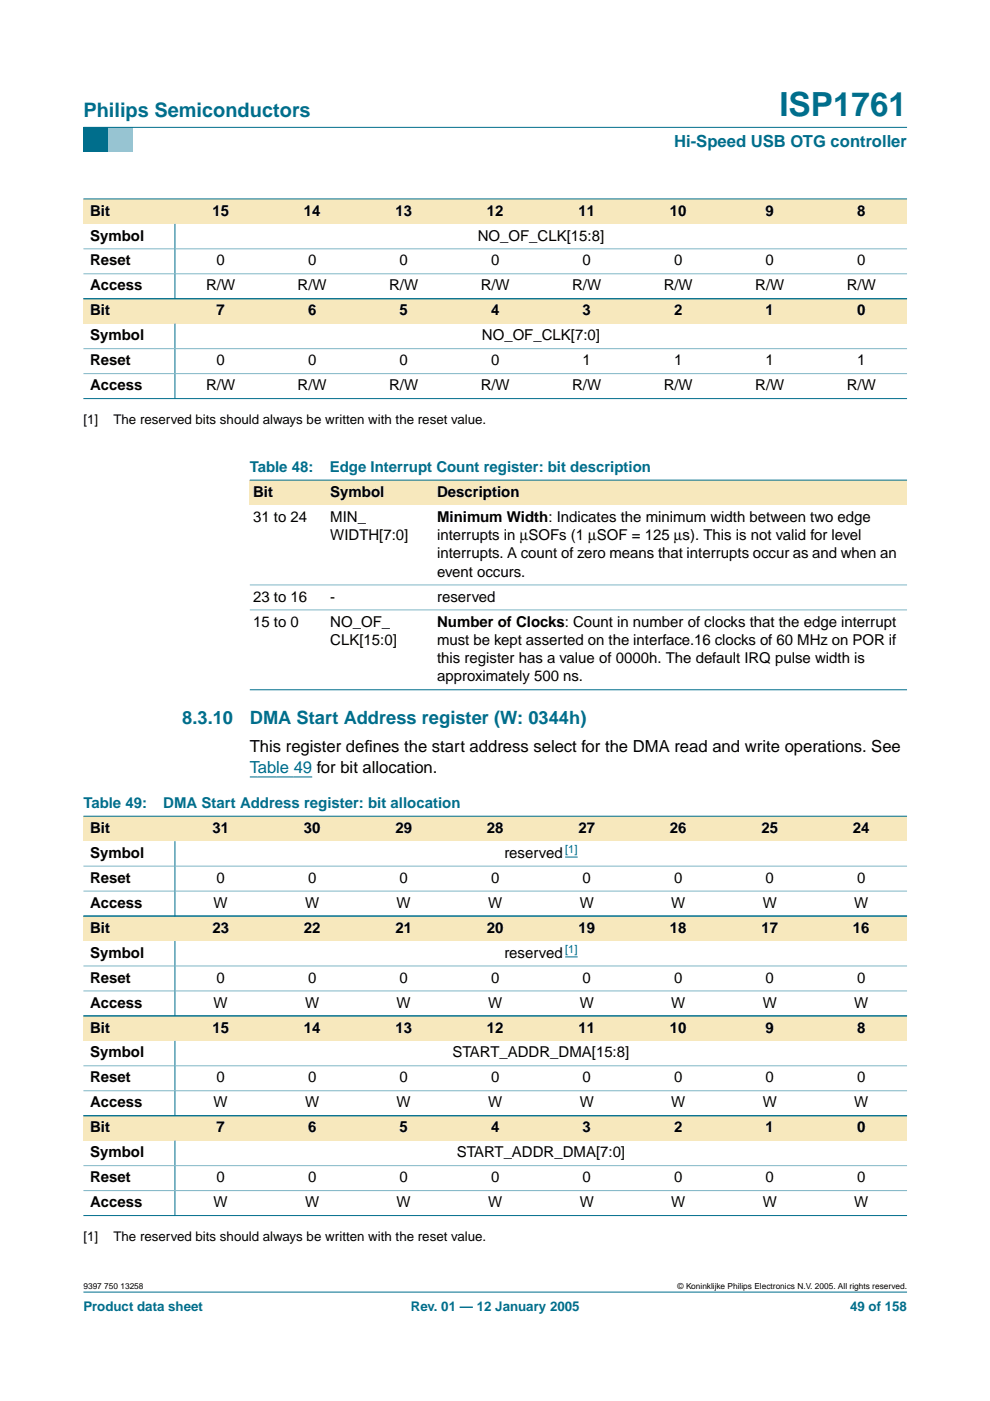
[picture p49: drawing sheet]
<svg xmlns="http://www.w3.org/2000/svg" width="210mm" height="297mm" viewBox="0 0 210 297" stroke-linecap="round" stroke-linejoin="round" font-family="sans-serif">
<defs><g id="words">
<text font-size="7.1" fill="#006e8c" x="165.2" y="24.7">ISP1761</text>
<text font-size="4.2" fill="#006e8c" x="17.7" y="24.9">Philips Semiconductors</text>
<g font-size="3.9" fill="#006e8c">
<text x="38.7" y="153.4">8.3.10</text>
<text x="53" y="153.4">DMA Start Address register (W: 0344h)</text>
</g>
<text font-size="3.5" fill="#006e8c" x="142.9" y="31.1">Hi-Speed USB OTG controller</text>
<g font-size="3.5">
<text x="53" y="159.5">This register def</text>
<text x="77.3" y="159.5">ines the start address select for the DMA read and write operations. See</text>
</g>
<text font-size="3.5" fill="#00f" x="53" y="163.9">Table 49 for bit allocation.</text>
<g font-size="3.2">
<text x="19.1" y="45.7">Bit</text>
<text x="45" y="45.7">15</text>
<text x="64.4" y="45.7">14</text>
<text x="83.8" y="45.7">13</text>
<text x="103.2" y="45.7">12</text>
<text x="122.6" y="45.7">11</text>
<text x="142" y="45.7">10</text>
<text x="162.3" y="45.7">9</text>
<text x="181.7" y="45.7">8</text>
<text x="19.1" y="51">Symbol</text>
<text x="101.3" y="51">NO_OF_CLK[15:8]</text>
<text x="19.1" y="56.3">Reset</text>
<text x="45.9" y="56.3">0</text>
<text x="65.3" y="56.3">0</text>
<text x="84.7" y="56.3">0</text>
<text x="104.1" y="56.3">0</text>
<text x="123.5" y="56.3">0</text>
<text x="142.9" y="56.3">0</text>
<text x="162.3" y="56.3">0</text>
<text x="181.7" y="56.3">0</text>
<text x="19.1" y="61.6">Access</text>
<text x="43.7" y="61.6">R/W</text>
<text x="63.1" y="61.6">R/W</text>
<text x="82.5" y="61.6">R/W</text>
<text x="101.9" y="61.6">R/W</text>
<text x="121.3" y="61.6">R/W</text>
<text x="140.7" y="61.6">R/W</text>
<text x="160.1" y="61.6">R/W</text>
<text x="179.5" y="61.6">R/W</text>
<text x="19.1" y="66.9">Bit</text>
<text x="45.9" y="66.9">7</text>
<text x="65.3" y="66.9">6</text>
<text x="84.7" y="66.9">5</text>
<text x="104.1" y="66.9">4</text>
<text x="123.5" y="66.9">3</text>
<text x="142.9" y="66.9">2</text>
<text x="162.3" y="66.9">1</text>
<text x="181.7" y="66.9">0</text>
<text x="19.1" y="72.2">Symbol</text>
<text x="19.1" y="77.5">Reset</text>
<text x="45.9" y="77.5">0</text>
<text x="65.3" y="77.5">0</text>
<text x="84.7" y="77.5">0</text>
<text x="102.2" y="72.2">NO_OF_CLK[7:0]</text>
<text x="104.1" y="77.5">0</text>
<text x="123.5" y="77.5">1</text>
<text x="142.9" y="77.5">1</text>
<text x="162.3" y="77.5">1</text>
<text x="181.7" y="77.5">1</text>
<text x="19.1" y="82.7">Access</text>
<text x="43.7" y="82.7">R/W</text>
<text x="63.1" y="82.7">R/W</text>
<text x="82.5" y="82.7">R/W</text>
<text x="101.9" y="82.7">R/W</text>
<text x="121.3" y="82.7">R/W</text>
<text x="140.7" y="82.7">R/W</text>
<text x="160.1" y="82.7">R/W</text>
<text x="179.5" y="82.7">R/W</text>
<text x="53.7" y="105.3">Bit</text>
<text x="70" y="105.3">Symbol</text>
<text x="92.7" y="105.3">Description</text>
<text x="53.7" y="110.6">31 to 24</text>
<text x="70" y="110.6">MIN_</text>
<text x="92.7" y="110.6">Minimum Width: Indicates the minimum width between two edge</text>
<text x="70" y="114.5">WIDTH[7:0]</text>
<text x="92.7" y="114.5">interrupts in µSOFs (1 µSOF = 125 µs). This is not valid for level</text>
<text x="92.7" y="118.4">interrupts. A count of zero means that interrupts occur as and when an</text>
<text x="92.7" y="122.3">event occurs.</text>
<text x="53.7" y="127.5">23 to 16</text>
<text x="70" y="127.5">-</text>
<text x="92.7" y="127.5">reserved</text>
<text x="53.7" y="132.8">15 to 0</text>
<text x="70" y="132.8">NO_OF_</text>
<text x="70" y="136.7">CLK[15:0]</text>
<text x="92.7" y="132.8">Number of Clocks: Count in number of clocks that the edge interrupt</text>
<text x="92.7" y="136.7">must be kept asserted on the interface.16 clocks of 60 MHz on POR if</text>
<text x="92.7" y="140.6">this register has a value of 0000h. The default IRQ pulse width is</text>
<text x="92.7" y="144.5">approximately 500 ns.</text>
<text x="19.1" y="176.6">Bit</text>
<text x="45" y="176.6">31</text>
<text x="64.4" y="176.6">30</text>
<text x="83.8" y="176.6">29</text>
<text x="103.2" y="176.6">28</text>
<text x="122.6" y="176.6">27</text>
<text x="142" y="176.6">26</text>
<text x="161.4" y="176.6">25</text>
<text x="180.8" y="176.6">24</text>
<text x="19.1" y="181.9">Symbol</text>
<text x="106.9" y="181.9">reserved</text>
<text x="19.1" y="187.2">Reset</text>
<text x="45.9" y="187.2">0</text>
<text x="65.3" y="187.2">0</text>
<text x="84.7" y="187.2">0</text>
<text x="104.1" y="187.2">0</text>
<text x="123.5" y="187.2">0</text>
<text x="142.9" y="187.2">0</text>
<text x="162.3" y="187.2">0</text>
<text x="181.7" y="187.2">0</text>
<text x="19.1" y="192.5">Access</text>
<text x="19.1" y="197.7">Bit</text>
<text x="45" y="197.7">23</text>
<text x="45.3" y="192.5">W</text>
<text x="64.4" y="197.7">22</text>
<text x="64.7" y="192.5">W</text>
<text x="83.8" y="197.7">21</text>
<text x="84.1" y="192.5">W</text>
<text x="103.2" y="197.7">20</text>
<text x="103.5" y="192.5">W</text>
<text x="122.6" y="197.7">19</text>
<text x="122.9" y="192.5">W</text>
<text x="142" y="197.7">18</text>
<text x="142.3" y="192.5">W</text>
<text x="161.4" y="197.7">17</text>
<text x="161.7" y="192.5">W</text>
<text x="180.8" y="197.7">16</text>
<text x="181.1" y="192.5">W</text>
<text x="19.1" y="203">Symbol</text>
<text x="106.9" y="203">reserved</text>
<text x="19.1" y="208.3">Reset</text>
<text x="45.9" y="208.3">0</text>
<text x="65.3" y="208.3">0</text>
<text x="84.7" y="208.3">0</text>
<text x="104.1" y="208.3">0</text>
<text x="123.5" y="208.3">0</text>
<text x="142.9" y="208.3">0</text>
<text x="162.3" y="208.3">0</text>
<text x="181.7" y="208.3">0</text>
<text x="19.1" y="213.6">Access</text>
<text x="45.3" y="213.6">W</text>
<text x="64.7" y="213.6">W</text>
<text x="84.1" y="213.6">W</text>
<text x="103.5" y="213.6">W</text>
<text x="122.9" y="213.6">W</text>
<text x="142.3" y="213.6">W</text>
<text x="161.7" y="213.6">W</text>
<text x="181.1" y="213.6">W</text>
<text x="19.1" y="218.9">Bit</text>
<text x="45" y="218.9">15</text>
<text x="64.4" y="218.9">14</text>
<text x="83.8" y="218.9">13</text>
<text x="103.2" y="218.9">12</text>
<text x="122.6" y="218.9">11</text>
<text x="142" y="218.9">10</text>
<text x="162.3" y="218.9">9</text>
<text x="181.7" y="218.9">8</text>
<text x="19.1" y="224.2">Symbol</text>
<text x="96" y="224.2">START_ADDR_DMA[15:8]</text>
<text x="19.1" y="229.5">Reset</text>
<text x="45.9" y="229.5">0</text>
<text x="65.3" y="229.5">0</text>
<text x="84.7" y="229.5">0</text>
<text x="104.1" y="229.5">0</text>
<text x="123.5" y="229.5">0</text>
<text x="142.9" y="229.5">0</text>
<text x="162.3" y="229.5">0</text>
<text x="181.7" y="229.5">0</text>
<text x="19.1" y="234.8">Access</text>
<text x="45.3" y="234.8">W</text>
<text x="64.7" y="234.8">W</text>
<text x="84.1" y="234.8">W</text>
<text x="103.5" y="234.8">W</text>
<text x="122.9" y="234.8">W</text>
<text x="142.3" y="234.8">W</text>
<text x="161.7" y="234.8">W</text>
<text x="181.1" y="234.8">W</text>
<text x="19.1" y="240.1">Bit</text>
<text x="19.1" y="245.4">Symbol</text>
<text x="45.9" y="240.1">7</text>
<text x="65.3" y="240.1">6</text>
<text x="84.7" y="240.1">5</text>
<text x="96.9" y="245.4">START_ADDR_DMA[7:0]</text>
<text x="104.1" y="240.1">4</text>
<text x="123.5" y="240.1">3</text>
<text x="142.9" y="240.1">2</text>
<text x="162.3" y="240.1">1</text>
<text x="181.7" y="240.1">0</text>
<text x="19.1" y="250.7">Reset</text>
<text x="45.9" y="250.7">0</text>
<text x="65.3" y="250.7">0</text>
<text x="84.7" y="250.7">0</text>
<text x="104.1" y="250.7">0</text>
<text x="123.5" y="250.7">0</text>
<text x="142.9" y="250.7">0</text>
<text x="162.3" y="250.7">0</text>
<text x="181.7" y="250.7">0</text>
<text x="19.1" y="256">Access</text>
<text x="45.3" y="256">W</text>
<text x="64.7" y="256">W</text>
<text x="84.1" y="256">W</text>
<text x="103.5" y="256">W</text>
<text x="122.9" y="256">W</text>
<text x="142.3" y="256">W</text>
<text x="161.7" y="256">W</text>
<text x="181.1" y="256">W</text>
</g>
<g font-size="3.2" fill="#006e8c">
<text x="53" y="100">Table 48:</text>
<text x="69.9" y="100">Edge Interrupt Count register: bit description</text>
<text x="17.7" y="171.3">Table 49:</text>
<text x="34.6" y="171.3">DMA Start Address register: bit allocation</text>
</g>
<g font-size="2.8">
<text x="17.7" y="89.9">[1]</text>
<text x="24" y="89.9">The reserved bits should always be written with the reset value.</text>
<text x="17.7" y="263.1">[1]</text>
<text x="24" y="263.1">The reserved bits should always be written with the reset value.</text>
</g>
<g font-size="2.8" fill="#006e8c">
<text x="17.7" y="278">Product data sheet</text>
<text x="87.1" y="278">Rev. 01 — 12 January 2005</text>
<text x="180.2" y="278">49 of 158</text>
</g>
<g font-size="2.4" fill="#00f">
<text x="119.8" y="180.9">[1]</text>
<text x="119.8" y="202.1">[1]</text>
</g>
<g font-size="1.8">
<text x="17.7" y="273.4">9397 750 13258</text>
<text x="143.7" y="273.4">© Koninklijke Philips Electronics N.V. 2005. All rights reserved.</text>
</g>
</g></defs>
<path d="M17.7 273.9h174.6z" fill="#006e8c" stroke="#006e8c" stroke-width=".21"/>
<path d="M17.7 27h5.3v5.3h-5.3z" fill-rule="evenodd" fill="#006e8c"/>
<path d="M23 27h5.3v5.3h-5.3z" fill-rule="evenodd" fill="#96c4d6"/>
<path d="M17.7 27h174.6z" fill="#006e8c" stroke="#006e8c" stroke-width=".21"/>
<path d="M53 164.7h13.2" fill="none" stroke="#00f" stroke-width=".21"/>
<g fill="#f7e8bd">
<path d="M17.7 42.2h19.4v5.3h-19.4z" fill-rule="evenodd"/>
<path d="M37.1 42.2h19.4v5.3h-19.4z" fill-rule="evenodd"/>
<path d="M56.5 42.2h19.4v5.3h-19.4z" fill-rule="evenodd"/>
<path d="M75.9 42.2h19.4v5.3h-19.4z" fill-rule="evenodd"/>
<path d="M95.3 42.2h19.4v5.3h-19.4z" fill-rule="evenodd"/>
<path d="M114.7 42.2h19.4v5.3h-19.4z" fill-rule="evenodd"/>
<path d="M134.1 42.2h19.4v5.3h-19.4z" fill-rule="evenodd"/>
<path d="M153.5 42.2h19.4v5.3h-19.4z" fill-rule="evenodd"/>
<path d="M172.9 42.2h19.4v5.3h-19.4z" fill-rule="evenodd"/>
<path d="M17.7 63.3h19.4v5.3h-19.4z" fill-rule="evenodd"/>
<path d="M37.1 63.3h19.4v5.3h-19.4z" fill-rule="evenodd"/>
<path d="M56.5 63.3h19.4v5.3h-19.4z" fill-rule="evenodd"/>
<path d="M75.9 63.3h19.4v5.3h-19.4z" fill-rule="evenodd"/>
<path d="M95.3 63.3h19.4v5.3h-19.4z" fill-rule="evenodd"/>
<path d="M114.7 63.3h19.4v5.3h-19.4z" fill-rule="evenodd"/>
<path d="M134.1 63.3h19.4v5.3h-19.4z" fill-rule="evenodd"/>
<path d="M153.5 63.3h19.4v5.3h-19.4z" fill-rule="evenodd"/>
<path d="M172.9 63.3h19.4v5.3h-19.4z" fill-rule="evenodd"/>
</g>
<g fill="#006e8c" stroke="#006e8c" stroke-width=".21">
<path d="M37.1 47.5v15.9z"/>
<path d="M17.7 42.2h174.6z"/>
<path d="M17.7 63.3h174.6z"/>
<path d="M37.1 68.6v16z"/>
<path d="M17.7 84.5h174.6z"/>
</g>
<g fill="#80b6c6" stroke="#80b6c6" stroke-width=".21">
<path d="M17.7 52.8h174.6z"/>
<path d="M17.7 58h174.6z"/>
<path d="M17.7 73.9h174.6z"/>
<path d="M17.7 79.2h174.6z"/>
</g>
<g fill="#f7e8bd">
<path d="M53 101.8h16.3v5.3h-16.3z" fill-rule="evenodd"/>
<path d="M69.3 101.8h22.7v5.3h-22.7z" fill-rule="evenodd"/>
<path d="M92 101.8h100.3v5.3h-100.3z" fill-rule="evenodd"/>
</g>
<g fill="#006e8c" stroke="#006e8c" stroke-width=".21">
<path d="M53 101.8h139.3z"/>
<path d="M53 146.2h139.3z"/>
</g>
<g fill="#80b6c6" stroke="#80b6c6" stroke-width=".21">
<path d="M53 124h139.3z"/>
<path d="M53 129.3h139.3z"/>
</g>
<g fill="#f7e8bd">
<path d="M17.7 173.1h19.4v5.2h-19.4z" fill-rule="evenodd"/>
<path d="M37.1 173.1h19.4v5.2h-19.4z" fill-rule="evenodd"/>
<path d="M56.5 173.1h19.4v5.2h-19.4z" fill-rule="evenodd"/>
<path d="M75.9 173.1h19.4v5.2h-19.4z" fill-rule="evenodd"/>
<path d="M95.3 173.1h19.4v5.2h-19.4z" fill-rule="evenodd"/>
<path d="M114.7 173.1h19.4v5.2h-19.4z" fill-rule="evenodd"/>
<path d="M134.1 173.1h19.4v5.2h-19.4z" fill-rule="evenodd"/>
<path d="M153.5 173.1h19.4v5.2h-19.4z" fill-rule="evenodd"/>
<path d="M172.9 173.1h19.4v5.2h-19.4z" fill-rule="evenodd"/>
</g>
<path d="M119.8 181.7h2.7" fill="none" stroke="#00f" stroke-width=".21"/>
<g fill="#f7e8bd">
<path d="M17.7 194.2h19.4v5.3h-19.4z" fill-rule="evenodd"/>
<path d="M37.1 194.2h19.4v5.3h-19.4z" fill-rule="evenodd"/>
<path d="M56.5 194.2h19.4v5.3h-19.4z" fill-rule="evenodd"/>
<path d="M75.9 194.2h19.4v5.3h-19.4z" fill-rule="evenodd"/>
<path d="M95.3 194.2h19.4v5.3h-19.4z" fill-rule="evenodd"/>
<path d="M114.7 194.2h19.4v5.3h-19.4z" fill-rule="evenodd"/>
<path d="M134.1 194.2h19.4v5.3h-19.4z" fill-rule="evenodd"/>
<path d="M153.5 194.2h19.4v5.3h-19.4z" fill-rule="evenodd"/>
<path d="M172.9 194.2h19.4v5.3h-19.4z" fill-rule="evenodd"/>
</g>
<path d="M119.8 202.9h2.7" fill="none" stroke="#00f" stroke-width=".21"/>
<g fill="#f7e8bd">
<path d="M17.7 215.4h19.4v5.3h-19.4z" fill-rule="evenodd"/>
<path d="M37.1 215.4h19.4v5.3h-19.4z" fill-rule="evenodd"/>
<path d="M56.5 215.4h19.4v5.3h-19.4z" fill-rule="evenodd"/>
<path d="M75.9 215.4h19.4v5.3h-19.4z" fill-rule="evenodd"/>
<path d="M95.3 215.4h19.4v5.3h-19.4z" fill-rule="evenodd"/>
<path d="M114.7 215.4h19.4v5.3h-19.4z" fill-rule="evenodd"/>
<path d="M134.1 215.4h19.4v5.3h-19.4z" fill-rule="evenodd"/>
<path d="M153.5 215.4h19.4v5.3h-19.4z" fill-rule="evenodd"/>
<path d="M172.9 215.4h19.4v5.3h-19.4z" fill-rule="evenodd"/>
<path d="M17.7 236.6h19.4v5.2h-19.4z" fill-rule="evenodd"/>
<path d="M37.1 236.6h19.4v5.2h-19.4z" fill-rule="evenodd"/>
<path d="M56.5 236.6h19.4v5.2h-19.4z" fill-rule="evenodd"/>
<path d="M75.9 236.6h19.4v5.2h-19.4z" fill-rule="evenodd"/>
<path d="M95.3 236.6h19.4v5.2h-19.4z" fill-rule="evenodd"/>
<path d="M114.7 236.6h19.4v5.2h-19.4z" fill-rule="evenodd"/>
<path d="M134.1 236.6h19.4v5.2h-19.4z" fill-rule="evenodd"/>
<path d="M153.5 236.6h19.4v5.2h-19.4z" fill-rule="evenodd"/>
<path d="M172.9 236.6h19.4v5.2h-19.4z" fill-rule="evenodd"/>
</g>
<g fill="#006e8c" stroke="#006e8c" stroke-width=".21">
<path d="M37.1 178.3v16z"/>
<path d="M17.7 173.1h174.6z"/>
<path d="M17.7 194.2h174.6z"/>
<path d="M37.1 199.5v15.9z"/>
<path d="M17.7 215.4h174.6z"/>
<path d="M37.1 220.7v15.9z"/>
<path d="M17.7 236.6h174.6z"/>
<path d="M37.1 241.8v16z"/>
<path d="M17.7 257.7h174.6z"/>
</g>
<g fill="#80b6c6" stroke="#80b6c6" stroke-width=".21">
<path d="M17.7 183.6h174.6z"/>
<path d="M17.7 188.9h174.6z"/>
<path d="M17.7 204.8h174.6z"/>
<path d="M17.7 210.1h174.6z"/>
<path d="M17.7 226h174.6z"/>
<path d="M17.7 231.3h174.6z"/>
<path d="M17.7 247.1h174.6z"/>
<path d="M17.7 252.4h174.6z"/>
</g>
<use href="#words"/>
</svg>
